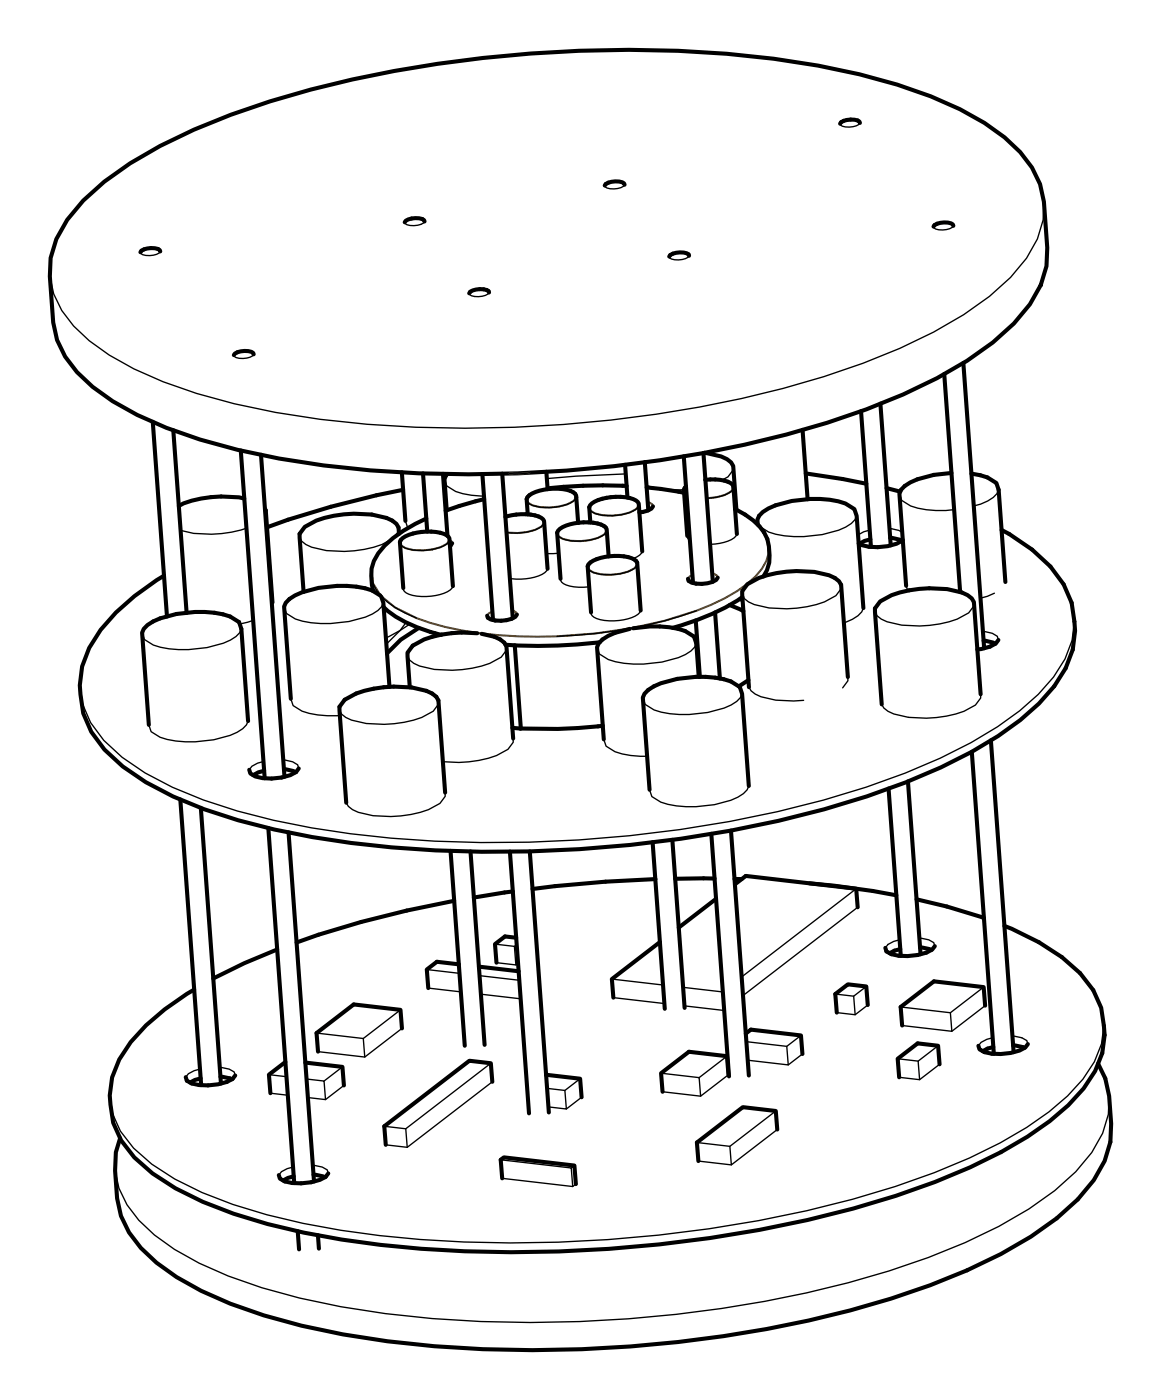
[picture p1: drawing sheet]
<svg xmlns="http://www.w3.org/2000/svg" width="116mm" height="140mm" viewBox="0 0 116 140" stroke-linecap="round" stroke-linejoin="round" font-family="sans-serif">
<g fill="none" stroke="#7f4c00" stroke-width=".2">
<path d="M40.4 54a5.2 5.2 0 0 1 4.1-.4l.5 .3 .1 .3-.3 .4a5.2 5.2 0 0 1-4.1 .4l-.5-.3-.1-.3zM45.1 54.2l.2 .1 .1 .2M48.6 50.1l-3.9 1.1M50.7 51.9a5.6 5.6 0 0 1 3.3-.1l.5 .3 .1 .3-.3 .4a5.1 5.1 0 0 1-3.5 .6M53.1 49.7a5.2 5.2 0 0 1 4.1-.4l.5 .2 .1 .4-.3 .4a5.2 5.2 0 0 1-4.1 .4l-.5-.3-.1-.3zM53.1 47.4l-1 .2-1-.1M56.2 53.1a5.2 5.2 0 0 1 4.1-.5l.5 .3 .1 .4-.3 .3a5.2 5.2 0 0 1-4.1 .5l-.5-.3-.1-.3zM58.5 48.7l-3.6 .3M59.2 56.4a5.2 5.2 0 0 1 4.2-.4l.4 .3 .1 .3-.2 .4a5.2 5.2 0 0 1-4.2 .4l-.4-.2-.1-.4zM59.4 50.5a5.2 5.2 0 0 1 4.1-.4l.5 .3 .1 .3-.3 .4a5.2 5.2 0 0 1-4.1 .4l-.5-.3-.1-.3zM65 50.4l.4 .2 .1 .2M68.8 48.8l-.2 .3 .1 .4 .2 .1"/>
<path d="M69.5 57.7l-.3 .1-.2 .3M70.8 48.2a3.8 3.8 0 0 1 2.7 .4l.1 .4-.3 .3a4.8 4.8 0 0 1-2.4 .7M71.4 57.5l.5 .3 .1 .2M73.7 51.1l1 .5 1.5 1.2 .8 1.3a3.7 3.7 0 0 1-1.2 3.7 15.5 15.5 0 0 1-5.9 3.5 47.8 47.8 0 0 1-25.3 1.6l-2.8-.9-2.2-1-1.4-1.2-.8-1.3-.1-1.4M49.4 61.4l-.4 .2-.1 .2M51.4 61.3l.4 .2 .1 .2"/>
</g>
<g fill="none" stroke="#000" stroke-width=".41">
<path d="M62.7 18.5a.76 .76 0 0 0-1-.3 1.21 1.21 0 0 0-1 .4M86.3 12.3a.76 .76 0 0 0-1-.3 1.21 1.21 0 0 0-1 .4M8.3 20.1a35.6 35.6 0 0 1 11.2-7.1 97.5 97.5 0 0 1 24.4-6.6 122.6 122.6 0 0 1 38.2 .2 54.2 54.2 0 0 1 14.2 4.4 17.4 17.4 0 0 1 7.2 5.8l.8 1.7 .4 1.7 .4 4.7-.1 1.8-.6 1.9-1.1 1.9a26 26 0 0 1-9.3 7.5 84.9 84.9 0 0 1-23.5 7.5 127.7 127.7 0 0 1-38.1 1.2 67.4 67.4 0 0 1-15.7-3.8 23.7 23.7 0 0 1-9-5.6l-1.2-1.5-.8-1.7-.4-1.7-.3-4.7 .1-1.8 .6-1.9 1-1.9zM16.1 25.2a.77 .77 0 0 0-1-.3 1.21 1.21 0 0 0-1 .4M25.4 35.6a.76 .76 0 0 0-.9-.4 1.21 1.21 0 0 0-1 .4M42.6 22.2a.76 .76 0 0 0-.9-.3 1.21 1.21 0 0 0-1.1 .4M49.1 29.4a.76 .76 0 0 0-1-.4 1.21 1.21 0 0 0-1 .4M69.1 25.7a.76 .76 0 0 0-.9-.4 1.21 1.21 0 0 0-1.1 .4M94.7 37.5l1.6 21.9M95.6 22.7a.76 .76 0 0 0-.9-.4 1.21 1.21 0 0 0-1.1 .4M96.6 36.4l2.1 28.6M15.3 42.3l1.5 19.6"/>
<path d="M17.4 43.2l1.3 18.3M24.2 45.2l2.4 32.9M24.5 50a10.9 10.9 0 0 0-6.6 .8M26.2 45.6l2.3 32.3M26.6 51.1l.1 .1 .6 9.3M38.1 59.8a5.6 5.6 0 0 0-3.3-1 10.2 10.2 0 0 0-5.8 1.3l-.3 .4-.2 .4 .7 9.2M38.2 59.9l.3 .6 .6 8.4M40 53.6a1.45 1.45 0 0 0-1.2-1.6 11.7 11.7 0 0 0-7.1 .2l-1.1 .7-.5 .7 .4 5.8M40.3 47.4l.4 4.9M40.4 49.1a87.8 87.8 0 0 0-13.6 3.8M42.4 47.5l.5 5.8M42.8 52a12.4 12.4 0 0 0-4.9 3.5 4.1 4.1 0 0 0-.5 3.8"/>
<path d="M44.4 47.5l.5 6.3M44.9 47.6l-.3 .5 .2 3.1M45.4 54.5l-.3 .3M45.4 58.8l-.3-4.6a.66 .66 0 0 0-.6-.6 5.3 5.3 0 0 0-4.1 .4l-.3 .4 .4 4.6M48.4 47.6l1.1 14.6M48.6 50.1l-3.9 1.1M50.4 47.5l1 14.5M50.7 51.9a5.4 5.4 0 0 1 3.6 .1l.3 .3 .3 4.8M52.9 51.6l-.1-1.5a2.1 2.1 0 0 1 1.8-1 4.1 4.1 0 0 1 3.1 .4l.1 .2 .2 2.8M54.8 47.3l.1 1.8M59.2 52.4l-.1-1.5a2.1 2.1 0 0 1 1.7-.9 4.1 4.1 0 0 1 3.2 .4l.1 .1 .3 4.8M61.1 55.8l-.2-2.5a.66 .66 0 0 0-.6-.7 5.3 5.3 0 0 0-4.1 .5l-.3 .4 .3 4.6"/>
<path d="M62.7 46.6l.2 3.3M62.9 48.8a49.3 49.3 0 0 0-8 .2M64.7 46.4l.3 4.8M64.7 46.4h.1M64.9 48.9l3.7 .6M65.5 50.8a1.64 1.64 0 0 1-1.4 .6M68.6 45.8l.9 12.7M68.8 48.8l-.2 .3 .3 4.7M70.6 45.5l.9 12.9M70.6 45.5a4.3 4.3 0 0 1 2.7 .9l.3 .4 .3 4.3M70.7 45.4v.1M70.8 48.1h1a2.02 2.02 0 0 1 1.8 .7l.3 4.8"/>
<path d="M70.8 48.1h.1M72 58a1.82 1.82 0 0 1-1.6 .6l-1-.1-.3-.2-.1-.2M73.7 51.1a6.3 6.3 0 0 1 3.3 3 4.7 4.7 0 0 1-.4 3.7M74.5 59.9a22.8 22.8 0 0 1-7 3.1M76 52.7v-.6a2.54 2.54 0 0 1 1.8-1.4 11.2 11.2 0 0 1 7-.2l.9 .6 .2 .7 .7 9.2M80.5 43.1l.5 7M80.8 47.5l3.7 .6 2.4 .4M86.4 41.3l1 13.6M87.3 54.1l-.6 .2-.5 .3M88.3 40.5l1.1 14.2M88.9 49l1.4 .3M89.3 54l.9 .1 .3 .2"/>
<path d="M90.6 54.2a4.8 4.8 0 0 1-4.5 .3M95.4 47.5a8.1 8.1 0 0 0-4.6 1.3l-.4 .3-.2 .4 .7 9.3M97.4 47.5a4.9 4.9 0 0 1 2.5 1l.3 .6 .7 9.3M100.5 53.2a16 16 0 0 1 6.2 5.4l.8 1.9a9.2 9.2 0 0 1-1.7 8.4 26.1 26.1 0 0 1-8.3 6.5 82.4 82.4 0 0 1-24.2 8 127.3 127.3 0 0 1-38.1 1.2 65.1 65.1 0 0 1-17.8-4.7l-2.8-1.4-2.3-1.6-1.8-1.7a8.7 8.7 0 0 1-2.5-6.4l.2-1.9a14.1 14.1 0 0 1 5.3-7.1l3-2M24.9 72.4l-.7-9.3-.2-.7a5.6 5.6 0 0 0-3.4-1 10.2 10.2 0 0 0-5.8 1.3l-.4 .4-.1 .4 .6 9.2M26.5 77.3l-.6 .2-.5 .3M28.5 77.2l.9 .2 .2 .1M30 77.1l-.3 .4a5.2 5.2 0 0 1-4.1 .4l-.5-.3-.1-.4M38.5 60.9a12.4 12.4 0 0 0 5.7 2.8M42 63l-1.8 1.2-1.4 1.4M43.6 63.5v.3M44.7 79.5l-.7-9.2-.2-.4-.4-.3a9.3 9.3 0 0 0-5.9-.5l-1.8 .5-1.1 .6-.5 .7 .6 9.6"/>
<path d="M47.9 63.5a10.3 10.3 0 0 0-6.5 1.3l-.5 .7 .2 3.5M48.3 63.6l1.3 .3 .6 .3 .4 .3 .2 .4 .7 9.2M51.6 64.8l.6 8.3M51.9 61.7a1.82 1.82 0 0 1-1.6 .6l-1.1-.1-.3-.2v-.2M60.2 64.4a50.4 50.4 0 0 1-9.5 .3M60.5 72.8a48.7 48.7 0 0 1-9.1 .2M63.2 63.1a4.9 4.9 0 0 0-3.1 1.5l-.2 .3 .7 9.3M63.5 63a10.7 10.7 0 0 1 5.2 .3l.9 .6 .2 .7 .3 3.3M64.3 61.3l-.4-4.7a.66 .66 0 0 0-.5-.6 5.3 5.3 0 0 0-4.2 .4l-.2 .4 .3 4.6M69.8 62.3l.4 5.6M71.7 61.5l.5 6.6M73.2 60.7l1.4 .6"/>
<path d="M75.1 68.2l-1 .7M75.1 78.9l-.7-9.3-.2-.7a5.6 5.6 0 0 0-3.4-1 10.2 10.2 0 0 0-5.8 1.3l-.3 .4-.2 .4 .7 9.2M85.1 67.9l-.7-9.2-.2-.4-.5-.3a9.3 9.3 0 0 0-5.8-.5l-1.8 .5-1.1 .6-.6 .7 .7 9.7M89.1 79.1l1.3 16.8M91.1 78.4l1.2 17.3M97.5 75.4l2.2 30.3M98.4 69.7l-.7-9.3-.2-.4-.4-.3a9.3 9.3 0 0 0-5.9-.5l-1.8 .5-1.1 .6-.5 .8 .6 9.6M98.7 64.3l.9 .2 .2 .1M99.4 74.3l2.3 31.3M100.2 64.2l-.3 .4-.6 .3-1.3 .3M18.1 80.2l2.1 28.7M20.1 81.1l2.1 27.6"/>
<path d="M26.9 83.1l2.6 35.6M27.8 95.3l-3.3 1.4-3.1 1.5M28.9 83.5l2.6 35.1M45.2 85.4l1.4 19.5M45.6 90.4a97.6 97.6 0 0 0-15.8 4.2M46 96.8l-2.2-.3-1 .8 .2 1.8M47.2 85.4l1.4 19.4M48 97l4 .5M51.2 85.4l1.9 26.3M51.4 89.5l-3.9 .6M51.8 94.1l-1.1-.1-1 .7 .1 1.9M53.1 85.4l2 26.2"/>
<path d="M65.5 84.5l1.2 16.7M65.7 88.2h.1M65.7 88.2l-5 .3-7.3 .7M66.2 94.5l-4.8 3.7 .1 1.9M67.4 84.3l1.3 16.8M71.4 83.7l1.7 24.3M71.7 88.2h-4M71.8 90.2l-3.7 2.9M73.3 83.3l1.8 24.6M73.7 88.2h.7M73.7 88.7l1.1-.8 11.1 1.3 .1 1.8M81.2 88.6l2.5 .3 3.9 .5 2.3 .4"/>
<path d="M90.3 95.2l-.6 .2-.5 .2M91.9 90.2l3.1 .8 3.7 1.1M92.3 95.1l1.1 .2M93.8 94.9l-.3 .4a5.4 5.4 0 0 1-4.1 .4l-.5-.2-.1-.4M100.8 92.9a22.2 22.2 0 0 1 7.5 4.8l1.4 1.7 .8 1.7a8.6 8.6 0 0 1-1.8 8.1 26.3 26.3 0 0 1-8.3 6.4 85.6 85.6 0 0 1-24.2 7.8 132.5 132.5 0 0 1-38 1.5 66.7 66.7 0 0 1-17.9-4.3l-2.7-1.4-2.3-1.5-1.8-1.6-1.3-1.7-.8-1.7a8.6 8.6 0 0 1 1.7-8.1 23.6 23.6 0 0 1 6.4-5.3M20.1 108.2l-.6 .2-.4 .2M22.1 108l1.1 .3M23.6 107.9l-.3 .4a5.4 5.4 0 0 1-4.1 .4l-.5-.3-.1-.3M28.6 106.6l-1.6 1.2 .1 1.9M29.5 118l-.6 .2-.5 .3M30.6 106.6l3.8 .5 .1 1.8M31.5 117.9l1.1 .2"/>
<path d="M32.9 117.7l-.2 .4a5.4 5.4 0 0 1-4.1 .5l-.5-.3-.1-.4M40.3 103.2l-.1-1.9-4.7-.5-3.7 2.9 .1 1.8M49.4 108.6l-.2-1.9-2.1-.3-8.6 6.6 .2 1.9M50.4 118.2l-.2-1.8 .3-.3 7.1 .9 .2 1.8M54.8 107.9l3.4 .3 .1 1.9M73.1 107.8l-.2-1.8-3.8-.5-2.8 2.2 .2 1.9M74.8 103.7l.5-.4 5 .6 .2 1.9M78 113.3l-.2-1.8-3.3-.4-4.6 3.5 .2 1.9M87 100.8l-.1-1.8-1.8-.2-1.3 .9 .1 1.9M94.3 106.8l-.2-1.9-2-.2-2 1.5 .1 1.9M98.8 100.9l-.1-1.8-5-.6-3.4 2.5 .2 1.9M99.6 105.1l-.5 .1-.5 .3"/>
<path d="M101.6 104.9l1.2 .3M103.1 104.8l-.3 .3a5.4 5.4 0 0 1-4 .5l-.5-.3-.2-.4M110.2 106.7l.7 1.5 .4 1.8 .2 2.7-.1 1.9-.6 1.9-1.1 1.9a26 26 0 0 1-9.3 7.4 84.9 84.9 0 0 1-23.5 7.6 127.6 127.6 0 0 1-38 1.2 67.5 67.5 0 0 1-15.8-3.8 23.7 23.7 0 0 1-9-5.6l-1.2-1.5-.8-1.7-.4-1.8-.2-2.7 .1-1.9 .5-1.4M29.9 123.5l.1 1.9M31.9 123.9l.1 1.4"/>
</g>
<g fill="none" stroke="#000" stroke-width=".14">
<path d="M62.7 18.5a1.67 1.67 0 0 1-2 .3v-.2M86.3 12.3a1.67 1.67 0 0 1-2 .3v-.2M16.1 25.2a1.67 1.67 0 0 1-2 .2v-.1M25.4 35.6a1.67 1.67 0 0 1-1.9 .2v-.2M42.6 22.2a1.67 1.67 0 0 1-2 .2v-.1M49.1 29.4a1.67 1.67 0 0 1-2 .2v-.2M69.1 25.7a1.67 1.67 0 0 1-1.9 .2l-.1-.2M95.6 22.7a1.67 1.67 0 0 1-1.9 .2l-.1-.2M104.7 20.2l-.1 1.9-.5 1.9-1.1 1.9a26 26 0 0 1-9.3 7.4 84.9 84.9 0 0 1-23.5 7.5 127.6 127.6 0 0 1-38.1 1.3 67.4 67.4 0 0 1-15.8-3.8 23.7 23.7 0 0 1-8.9-5.6l-1.2-1.5-.8-1.7-.4-1.8M24.7 53a11.5 11.5 0 0 1-6.6 .2M26.7 51.2l-.1 .4M30.1 53.9l.2 .4 .4 .3a9.3 9.3 0 0 0 5.8 .5l1.8-.5 1-.5"/>
<path d="M37.2 57.8a3.9 3.9 0 0 0 1.6 2.6l1.8 1.1 1.2 .5M40 52.9v.4l-.5 .6M40.7 52.3l.2 .7M44.6 48.1l.2 .7a5.8 5.8 0 0 0 3.7 1M45.1 54.2a2.1 2.1 0 0 1-1.7 .9 4.1 4.1 0 0 1-3.2-.4l-.1-.3M45.4 58.8a2.1 2.1 0 0 1-1.7 1 4.1 4.1 0 0 1-3.1-.5l-.1-.3M53.1 47.4l-1 .2-1-.1M54.6 52.4a2.1 2.1 0 0 1-1.7 1l-1 .1-1.1-.1M54.9 57.1a2.1 2.1 0 0 1-1.7 .9l-.9 .1-1.2-.1M56 55.5h-1.2M56.2 58.1a.66 .66 0 0 0 .6 .6l1.3 .2h1M57.8 49.9a2.1 2.1 0 0 1-1.7 .9 4.1 4.1 0 0 1-3.2-.4l-.1-.3"/>
<path d="M60.9 53.3a2.1 2.1 0 0 1-1.8 .9 4.1 4.1 0 0 1-3.1-.4l-.1-.3M62.8 47.6l-5 .2-2.9 .2M63.9 56.6a2.1 2.1 0 0 1-1.7 1 4.1 4.1 0 0 1-3.1-.4l-.1-.4M64.1 50.7a2.1 2.1 0 0 1-1.7 .9 4.1 4.1 0 0 1-3.2-.4l-.1-.3M64.4 55.3a1.29 1.29 0 0 1-.9 .8M64.9 48.7l1.3 .3M66.5 49.1h2.1v.2l.3 .3M68.9 53.8l.1 .2 .2 .2M73.6 46.8v.3l-.6 .7-.6 .4M73.6 49a2.1 2.1 0 0 1-1.7 .9l-1 .1M73.9 53.6a2.1 2.1 0 0 1-1.7 .9l-1 .1M77.1 54.8v.7"/>
<path d="M84.4 58.7v.4l-.5 .7a9.1 9.1 0 0 1-5 1.3l-1.8-.1-1.4-.3-.6-.3-.4-.3-.2-.4M85.9 51.8a2.54 2.54 0 0 1-1.8 1.4 11.2 11.2 0 0 1-7 .2l-.9-.6-.2-.7M87.2 53.2l-.5 .2-.6 .3M89.2 53l1 .2 .3 .2M90.2 49.5l.3 .7a5.6 5.6 0 0 0 3.4 1l1.8-.1M90.9 58.8l.2 .5M99.8 59.5l-1.4 .5M100.2 49.1a2.54 2.54 0 0 1-1.8 1.5l-.7 .2M24.2 63.1a2.54 2.54 0 0 1-1.8 1.4 11.2 11.2 0 0 1-7 .2l-.9-.5-.2-.7M24.9 72.4a2.54 2.54 0 0 1-1.8 1.4 11.2 11.2 0 0 1-7 .2l-.9-.6-.3-.7M25.4 62.3l-1.4 .3M26.4 76.4l-.6 .2-.5 .3-.3 .3"/>
<path d="M28.4 76.3l1 .1 .5 .3 .1 .4M29.2 70.1l.2 .7a5.7 5.7 0 0 0 3.4 1h1.3M38.5 60.5a2.54 2.54 0 0 1-1.9 1.4 11.2 11.2 0 0 1-7 .2l-.9-.5-.2-.7M40.7 62.4v.2l-.6 .7-1.3 1.4M41.1 62.6l-1 .7-1.4 .7M44 70.3v.4l-.5 .7a9.1 9.1 0 0 1-5 1.3l-1.8-.1-1.4-.3-.6-.3-.4-.3-.2-.4M44.7 79.5v.4l-.6 .7a9.1 9.1 0 0 1-4.9 1.3h-1.8l-1.5-.4-.5-.3-.5-.3-.2-.4M50.8 64.9v.3l-.5 .7a9.1 9.1 0 0 1-4.9 1.4l-1.8-.1-1.5-.4-.6-.2-.4-.4-.2-.3M51.5 74.1v.4l-.5 .7a10.3 10.3 0 0 1-6.6 1.2M60.6 74.2l.2 .7a6.1 6.1 0 0 0 4.1 1M64.3 61.3a2.1 2.1 0 0 1-1.8 .9 4.1 4.1 0 0 1-3.1-.4l-.1-.4M69.8 64.6a2.54 2.54 0 0 1-1.8 1.4 11.1 11.1 0 0 1-7 .2l-.9-.6-.2-.7"/>
<path d="M69.9 61.3a46.6 46.6 0 0 1-14 2.6M74.1 60.2l.4 .2M74.4 69.6a2.54 2.54 0 0 1-1.8 1.5 11.2 11.2 0 0 1-7 .1l-.9-.5-.2-.7M75.1 78.9a2.54 2.54 0 0 1-1.8 1.4 11.2 11.2 0 0 1-7 .2l-.9-.6-.2-.7M75.1 69l.2 .3 .5 .3a8.8 8.8 0 0 0 4.8 .7M85.1 67.9v.4l-.6 .7M86.6 61a2.59 2.59 0 0 1-1.9 1.5M97.7 60.4v.4l-.5 .7a9.1 9.1 0 0 1-4.9 1.3l-1.8-.1-1.5-.3-.6-.3-.4-.3-.2-.4M98.4 69.7v.3l-.6 .7a9.1 9.1 0 0 1-4.9 1.4l-1.8-.1-1.4-.4-.6-.2-.4-.4-.3-.3M98.8 63.4l.7 .1 .5 .3 .2 .4M107.8 62.4l-.3 1.9a14 14 0 0 1-5.2 7 44.9 44.9 0 0 1-11.5 6.3 107.6 107.6 0 0 1-27.7 6.3 114.4 114.4 0 0 1-35.7-1.6 45.2 45.2 0 0 1-12.8-4.7l-2.4-1.6-1.8-1.7-1.3-1.8-.8-1.8-.3-1.9M42.8 97.3l3.3 .4"/>
<path d="M43 99.1l3.2 .4M48.1 97.9l4 .5M48.2 99.8l4 .4M49.7 94.7l1.9 .3 .1 1.8-1.9-.2M51.8 94.8l-.2 .2M52 96.7l-.3 .1M61.4 98.2l5.1 .6M68.5 99.1l4 .4 .1 1.9M72.5 99.5h.1M85.6 100l.2 1.8M85.9 89.2l-11.5 8.8M86 91l-11.5 8.9"/>
<path d="M86.9 99l-1.3 1-1.8-.3M90.2 94.3l-.5 .2-.6 .3-.3 .3M92.2 94.1l1 .2 .5 .3 .1 .3M98.7 99.1l-3.4 2.5-5-.6M20.1 107.3l-.6 .1-.6 .3-.3 .4M22 107.1l1 .2 .5 .3 .1 .3M27 107.8l1.7 .2M27.1 109.7l1.8 .2M29.4 117.1l-.6 .2-.6 .3-.2 .3M30.8 108.3l1.7 .2 .2 1.8-1.8-.2M31.4 116.9l.9 .2 .5 .3 .1 .3M34.4 107.1l-1.9 1.4"/>
<path d="M34.5 108.9l-1.8 1.4M36.4 104.2l.2 1.9M38.5 113l2.2 .3M40.2 101.3l-3.8 2.9-4.6-.5M40.3 103.2l-3.7 2.9-4.7-.6M49.2 106.7l-8.5 6.6 .2 1.8M49.4 108.6l-8.5 6.5-2.2-.2M50.2 116.4l7.1 .8 .2 1.9M50.4 118.2l7.1 .9 .3-.3M54.9 109.2l1.8 .2 .1 1.9-1.8-.2M57.6 117l-.3 .2M58.2 108.2l-1.5 1.2"/>
<path d="M58.3 110.1l-1.5 1.2M61.5 100.1l5.1 .6M66.3 107.7l3.8 .4 .2 1.9 2.8-2.2M66.5 109.6l3.8 .4M68.7 100.9l3.9 .5M70.1 116.5l3.3 .4M72.9 106l-2.8 2.1M74.9 104.5l4 .5 .2 1.9-4.1-.5M77.8 111.5l-4.6 3.5M78 113.3l-4.6 3.6-.2-1.9-3.3-.4M80.3 103.9l-1.4 1.1M80.5 105.8l-1.4 1.1"/>
<path d="M87 100.8l-1.2 1-1.9-.2M90.1 106.2l2 .3M94.1 104.9l-2 1.6 .1 1.8M94.3 106.8l-2.1 1.5-2-.2M95.3 101.6l.2 1.9-5-.6M98.8 100.9l-3.3 2.6M99.6 104.1l-.6 .2-.6 .3-.3 .3M101.6 104l.9 .1 .5 .3 .1 .4M110.7 102.9l-.2 1.8a13.8 13.8 0 0 1-5.3 6.9 46.1 46.1 0 0 1-11.5 6.1 115 115 0 0 1-32.7 6.7 116.3 116.3 0 0 1-30.6-1.6 45.8 45.8 0 0 1-12.9-4.5l-2.3-1.5-1.8-1.6-1.3-1.7-.8-1.8-.3-1.8M111.3 110l-.1 1.8-.6 1.9-1.1 1.9a26 26 0 0 1-9.3 7.5 84.9 84.9 0 0 1-23.5 7.5 127.7 127.7 0 0 1-38 1.2 67.4 67.4 0 0 1-15.8-3.8 23.7 23.7 0 0 1-9-5.6l-1.2-1.5-.8-1.7-.4-1.7"/>
</g>
</svg>
